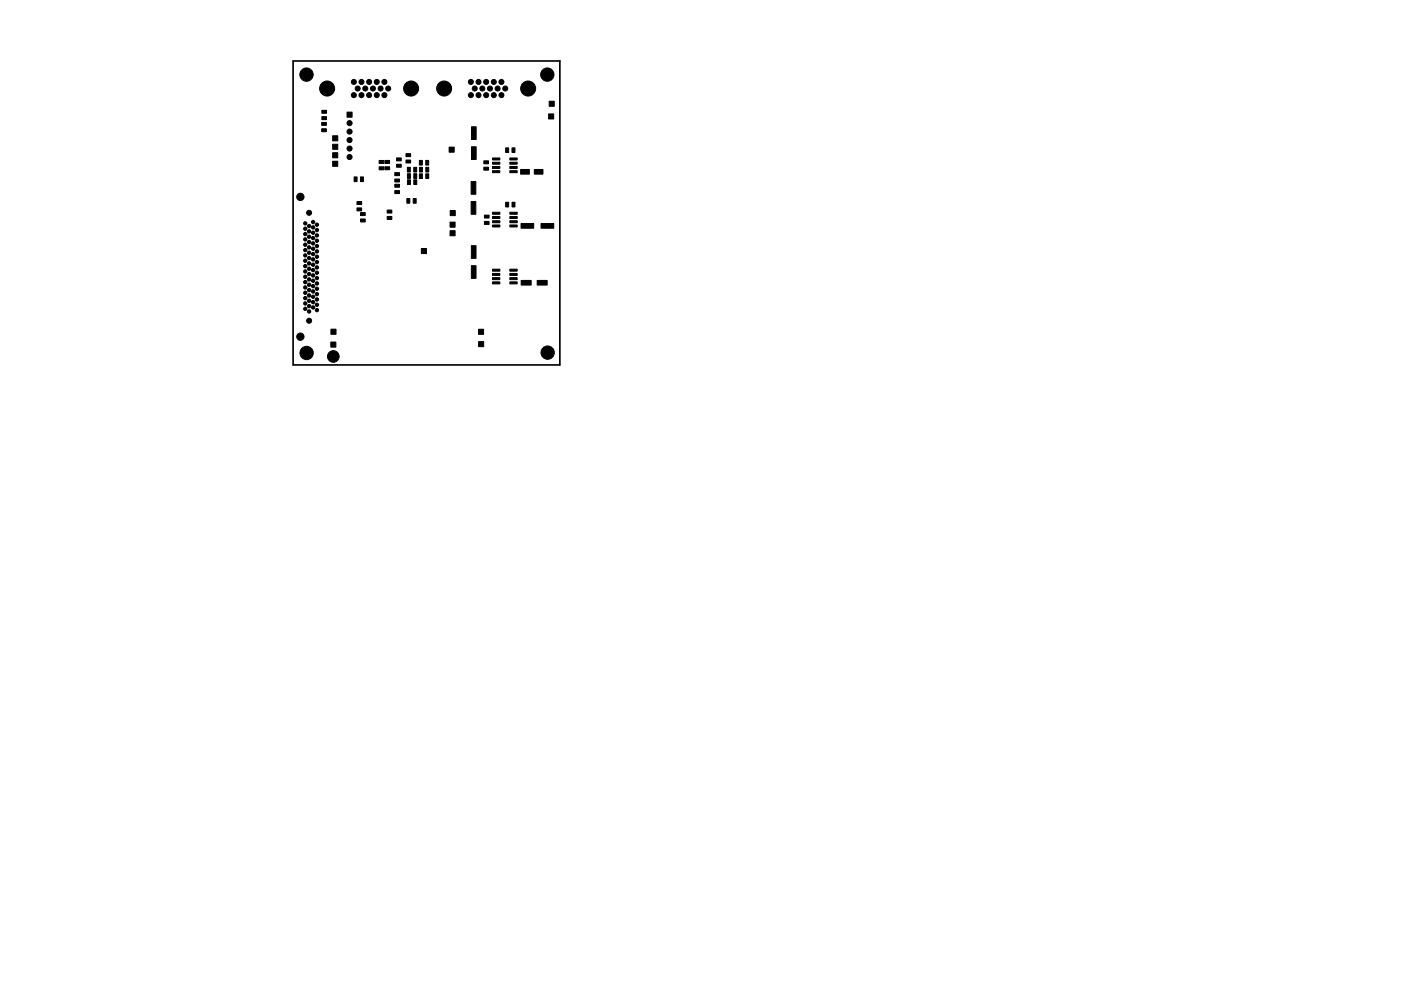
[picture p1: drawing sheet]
<svg xmlns="http://www.w3.org/2000/svg" width="420mm" height="297mm" viewBox="0 0 420 297" stroke-linecap="round" stroke-linejoin="round" font-family="sans-serif">
<path d="M87.9 18.3h80v91.1h-80z" fill="none" stroke="#000" stroke-width=".5"/>
<g fill="#000" stroke="#000" stroke-width=".3">
<path d="M96.5 33.1h1.4v.8h-1.4zM96.5 35h1.4v.9h-1.4zM96.5 38.6h1.4v.9h-1.4zM96.5 36.7h1.4v.9h-1.4zM104.1 33.6h1.5v1.5h-1.5zM141.4 38h1.4v3.8h-1.4zM164.5 34.1h1.6v1.6h-1.6zM164.7 30.3h1.5v1.6h-1.5zM99.8 45.8h1.5v1.5h-1.5zM99.8 48.3h1.5v1.5h-1.5zM99.8 43.2h1.5v1.6h-1.5zM99.8 40.7h1.5v1.5h-1.5z"/>
<path d="M106.2 53h.9v1.4h-.9zM108.1 53h.9v1.4h-.9zM113.7 48.1h1.4v.9h-1.4zM113.7 50h1.4v.9h-1.4zM115.4 48.1h1.4v.9h-1.4zM115.4 50h1.4v.9h-1.4zM118.4 51.7h1.4v.9h-1.4zM118.4 53.7h1.4v.8h-1.4zM118.9 47.3h1.4v.9h-1.4zM118.9 49.2h1.4v.9h-1.4zM118.4 57.1h1.4v.9h-1.4zM118.4 55.2h1.4v.9h-1.4z"/>
<path d="M121.8 46.1h1.3v.8h-1.3zM121.8 48h1.3v.9h-1.3zM122.2 50.2h.9v1.4h-.9zM122.2 52.1h.9v1.4h-.9zM122.2 53.9h.9v1.4h-.9zM122 59.5h.9v1.4h-.9zM124.1 50.2h.9v1.4h-.9zM124.1 52.1h.9v1.4h-.9zM124.1 53.9h.9v1.4h-.9zM123.9 59.5h.9v1.4h-.9zM125.8 48.1h.9v1.4h-.9zM125.8 52.1h.9v1.4h-.9z"/>
<path d="M125.8 50.2h.9v1.4h-.9zM127.7 48.1h.9v1.4h-.9zM127.7 52.1h.9v1.4h-.9zM127.7 50.2h.9v1.4h-.9zM134.7 44.1h1.5v1.5h-1.5zM141.3 54.4h1.4v3.8h-1.4zM141.4 44h1.4v3.8h-1.4zM145.1 50.1h1.4v.9h-1.4zM145.1 48.2h1.4v.9h-1.4zM147.7 51.2h2.2v.6h-2.2zM147.7 49.9h2.2v.6h-2.2zM147.7 48.6h2.2v.6h-2.2z"/>
<path d="M147.7 47.4h2.2v.6h-2.2zM151.6 44.3h.9v1.4h-.9zM152.9 47.4h2.2v.6h-2.2zM152.9 48.6h2.2v.6h-2.2zM152.9 49.9h2.2v.6h-2.2zM152.9 51.2h2.2v.6h-2.2zM153.5 44.3h.9v1.4h-.9zM156.1 50.8h2.6v1.4h-2.6zM160.2 50.8h2.6v1.4h-2.6zM107.1 60.4h1.3v.9h-1.3zM107.1 62.3h1.3v.9h-1.3zM108.1 65.6h1.4v.9h-1.4z"/>
<path d="M108.1 63.7h1.4v.9h-1.4zM116.1 63h1.4v.9h-1.4zM116.1 64.9h1.4v.9h-1.4zM126.4 74.5h1.5v1.5h-1.5zM135 63.1h1.5v1.5h-1.5zM135 66.6h1.5v1.5h-1.5zM135 69.1h1.5v1.6h-1.5zM141.3 60.4h1.4v3.8h-1.4zM141.4 79.6h1.4v3.8h-1.4zM141.4 73.6h1.4v3.8h-1.4zM145.3 66.4h1.4v.9h-1.4zM145.3 64.5h1.4v.9h-1.4z"/>
<path d="M147.7 67.4h2.2v.6h-2.2zM147.7 66.2h2.2v.6h-2.2zM147.7 64.9h2.2v.6h-2.2zM147.7 63.6h2.2v.6h-2.2zM151.7 60.6h.8v1.4h-.8zM152.9 63.6h2.2v.6h-2.2zM152.9 64.9h2.2v.6h-2.2zM152.9 66.2h2.2v.6h-2.2zM152.9 67.4h2.2v.6h-2.2zM153.6 60.6h.8v1.4h-.8zM156.3 67h3.8v1.4h-3.8zM162.3 67h3.8v1.4h-3.8z"/>
<path d="M147.7 84.5h2.2v.6h-2.2zM147.7 83.2h2.2v.6h-2.2zM147.7 82h2.2v.6h-2.2zM147.7 80.7h2.2v.6h-2.2zM152.9 80.7h2.2v.6h-2.2zM152.9 82h2.2v.6h-2.2zM152.9 83.2h2.2v.6h-2.2zM152.9 84.5h2.2v.6h-2.2zM156.3 84.1h3v1.4h-3zM161.1 84.1h3v1.4h-3zM99.2 102.5h1.5v1.5h-1.5zM99.2 98.7h1.6v1.5h-1.6z"/>
<path d="M143.5 98.7h1.5v1.5h-1.5zM143.5 102.4h1.6v1.5h-1.6z"/>
<circle cx="91.9" cy="22.4" r="2"/>
<circle cx="98.1" cy="26.5" r="2.25"/>
<circle cx="104.8" cy="39.4" r=".76"/>
<circle cx="104.8" cy="36.9" r=".76"/>
<circle cx="106.1" cy="24.6" r=".75"/>
<circle cx="106.1" cy="28.5" r=".75"/>
<circle cx="107.3" cy="26.5" r=".75"/>
<circle cx="108.4" cy="24.6" r=".75"/>
<circle cx="108.4" cy="28.5" r=".75"/>
<circle cx="109.6" cy="26.5" r=".75"/>
<circle cx="110.7" cy="24.6" r=".75"/>
<circle cx="110.7" cy="28.5" r=".75"/>
<circle cx="111.8" cy="26.5" r=".75"/>
<circle cx="113" cy="24.6" r=".75"/>
<circle cx="113" cy="28.5" r=".75"/>
<circle cx="114.1" cy="26.5" r=".75"/>
<circle cx="115.3" cy="24.6" r=".75"/>
<circle cx="115.3" cy="28.5" r=".75"/>
<circle cx="116.4" cy="26.5" r=".75"/>
<circle cx="123.3" cy="26.5" r="2.25"/>
<circle cx="133.2" cy="26.5" r="2.25"/>
<circle cx="141.2" cy="24.6" r=".75"/>
<circle cx="141.2" cy="28.5" r=".75"/>
<circle cx="142.4" cy="26.5" r=".75"/>
<circle cx="143.5" cy="24.6" r=".75"/>
<circle cx="143.5" cy="28.5" r=".75"/>
<circle cx="144.7" cy="26.5" r=".75"/>
<circle cx="145.8" cy="24.6" r=".75"/>
<circle cx="145.8" cy="28.5" r=".75"/>
<circle cx="146.9" cy="26.5" r=".75"/>
<circle cx="148.1" cy="24.6" r=".75"/>
<circle cx="148.1" cy="28.5" r=".75"/>
<circle cx="149.2" cy="26.5" r=".75"/>
<circle cx="150.4" cy="24.6" r=".75"/>
<circle cx="150.4" cy="28.5" r=".75"/>
<circle cx="151.5" cy="26.5" r=".75"/>
<circle cx="158.4" cy="26.5" r="2.25"/>
<circle cx="164.1" cy="22.4" r="2"/>
<circle cx="90.1" cy="59" r="1.1"/>
<circle cx="104.8" cy="42" r=".76"/>
<circle cx="104.8" cy="44.5" r=".76"/>
<circle cx="104.8" cy="47.1" r=".76"/>
<circle cx="91.6" cy="76.6" r=".5"/>
<circle cx="91.6" cy="78.2" r=".5"/>
<circle cx="91.6" cy="79.8" r=".5"/>
<circle cx="91.6" cy="71.8" r=".5"/>
<circle cx="91.6" cy="70.2" r=".5"/>
<circle cx="91.6" cy="68.6" r=".5"/>
<circle cx="91.6" cy="75" r=".5"/>
<circle cx="91.6" cy="67" r=".5"/>
<circle cx="91.6" cy="73.4" r=".5"/>
<circle cx="92.7" cy="67.8" r=".5"/>
<circle cx="92.7" cy="75.8" r=".5"/>
<circle cx="92.7" cy="72.6" r=".5"/>
<circle cx="92.7" cy="74.2" r=".5"/>
<circle cx="92.7" cy="77.4" r=".5"/>
<circle cx="92.7" cy="69.4" r=".5"/>
<circle cx="92.7" cy="71" r=".5"/>
<circle cx="92.7" cy="79" r=".5"/>
<circle cx="92.7" cy="63.8" r=".75"/>
<circle cx="93.9" cy="66.6" r=".5"/>
<circle cx="93.9" cy="74.6" r=".5"/>
<circle cx="93.9" cy="77.8" r=".5"/>
<circle cx="93.9" cy="76.2" r=".5"/>
<circle cx="93.9" cy="69.8" r=".5"/>
<circle cx="93.9" cy="68.2" r=".5"/>
<circle cx="93.9" cy="73" r=".5"/>
<circle cx="93.9" cy="79.4" r=".5"/>
<circle cx="93.9" cy="71.4" r=".5"/>
<circle cx="95" cy="72.2" r=".5"/>
<circle cx="95" cy="70.6" r=".5"/>
<circle cx="95" cy="73.8" r=".5"/>
<circle cx="95" cy="78.6" r=".5"/>
<circle cx="95" cy="67.4" r=".5"/>
<circle cx="95" cy="77" r=".5"/>
<circle cx="95" cy="75.4" r=".5"/>
<circle cx="95" cy="69" r=".5"/>
<circle cx="91.6" cy="86.2" r=".5"/>
<circle cx="91.6" cy="84.6" r=".5"/>
<circle cx="91.6" cy="92.6" r=".5"/>
<circle cx="91.6" cy="83" r=".5"/>
<circle cx="91.6" cy="91" r=".5"/>
<circle cx="91.6" cy="87.8" r=".5"/>
<circle cx="91.6" cy="89.4" r=".5"/>
<circle cx="91.6" cy="81.4" r=".5"/>
<circle cx="92.7" cy="96.1" r=".75"/>
<circle cx="92.7" cy="87" r=".5"/>
<circle cx="92.7" cy="90.2" r=".5"/>
<circle cx="92.7" cy="80.6" r=".5"/>
<circle cx="92.7" cy="82.2" r=".5"/>
<circle cx="92.7" cy="83.8" r=".5"/>
<circle cx="92.7" cy="88.6" r=".5"/>
<circle cx="92.7" cy="85.4" r=".5"/>
<circle cx="92.7" cy="93.4" r=".5"/>
<circle cx="92.7" cy="91.8" r=".5"/>
<circle cx="93.9" cy="82.6" r=".5"/>
<circle cx="93.9" cy="90.6" r=".5"/>
<circle cx="93.9" cy="92.2" r=".5"/>
<circle cx="93.9" cy="84.2" r=".5"/>
<circle cx="93.9" cy="89" r=".5"/>
<circle cx="93.9" cy="85.8" r=".5"/>
<circle cx="93.9" cy="87.4" r=".5"/>
<circle cx="93.9" cy="81" r=".5"/>
<circle cx="95" cy="86.6" r=".5"/>
<circle cx="95" cy="85" r=".5"/>
<circle cx="95" cy="88.2" r=".5"/>
<circle cx="95" cy="93" r=".5"/>
<circle cx="95" cy="80.2" r=".5"/>
<circle cx="95" cy="81.8" r=".5"/>
<circle cx="95" cy="89.8" r=".5"/>
<circle cx="95" cy="91.4" r=".5"/>
<circle cx="95" cy="83.4" r=".5"/>
<circle cx="90.1" cy="100.9" r="1.1"/>
<circle cx="91.9" cy="105.8" r="2"/>
<circle cx="100" cy="106.8" r="1.75"/>
<circle cx="164.2" cy="105.7" r="2"/>
</g>
</svg>
